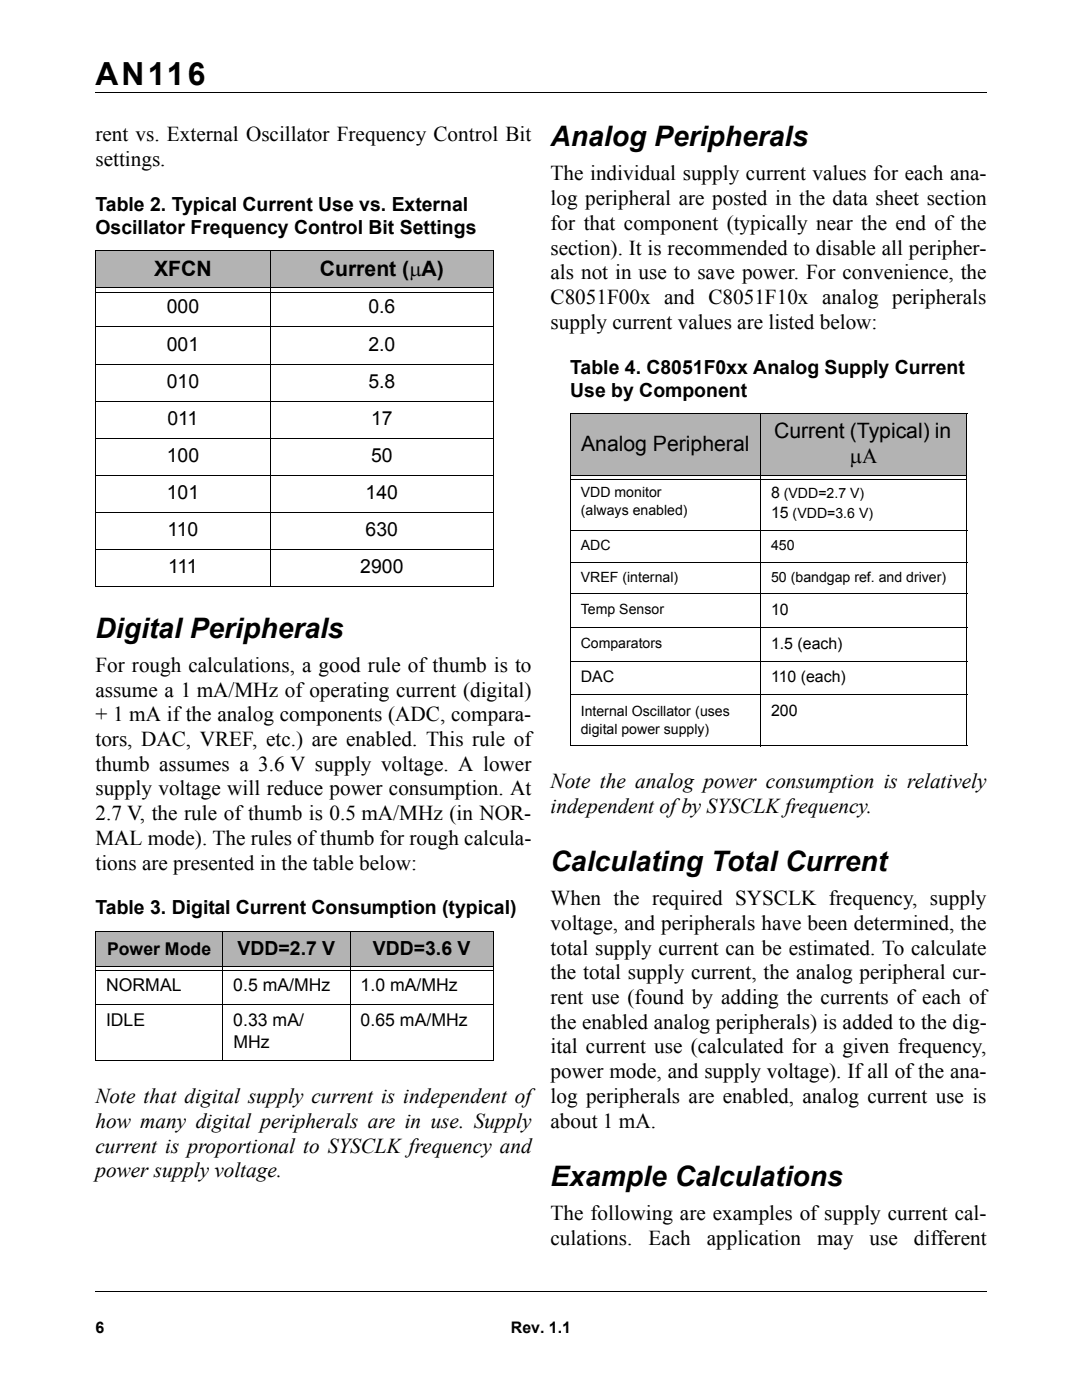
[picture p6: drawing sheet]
<svg xmlns="http://www.w3.org/2000/svg" width="216mm" height="279mm" viewBox="0 0 216 279" stroke-linecap="round" stroke-linejoin="round" font-family="sans-serif">
<defs><g id="words">
<text font-size="6.3" x="19" y="16.9">AN116</text>
<g font-size="5.6">
<text x="109.9" y="29.2">Analog Peripherals</text>
<text x="19" y="127.2">Digital Peripherals</text>
<text x="109.9" y="173.8">Calculating Total Current</text>
<text x="109.9" y="236.6">Example Calculations</text>
</g>
<g font-size="4.2">
<text x="19" y="28.2">rent vs. External Oscillator Frequency Control Bit</text>
<text x="19" y="33.1">settings.</text>
<text x="109.9" y="36">The individual supply current values for each ana-</text>
<text x="109.9" y="40.9">log peripheral are posted in the data sheet section</text>
<text x="109.9" y="45.8">for that component (typically near the end of the</text>
<text x="109.9" y="50.8">section). It is recommended to disable all peripher-</text>
<text x="30.8" y="55">XFCN</text>
<text x="63.8" y="55">Current (µA)</text>
<text x="109.9" y="55.7">als not in use to save power. For convenience, the</text>
<text x="109.9" y="60.7">C8051F00x and C8051F10x analog peripherals</text>
<text x="109.9" y="65.6">supply current values are listed below:</text>
<text x="116" y="90">Analog Peripheral</text>
<text x="154.5" y="87.5">Current (Typical) in</text>
<text x="169.6" y="92.4">µA</text>
<text x="19" y="134">For rough calculations, a good rule of thumb is to</text>
<text x="19" y="139">assume a 1 mA/MHz of operating current (digital)</text>
<text x="19" y="143.9">+ 1 mA if the analog components (ADC, compara-</text>
<text x="19" y="148.9">tors, DAC, VREF, etc.) are enabled. This rule of</text>
<text x="19" y="153.8">thumb assumes a 3.6 V supply voltage. A lower</text>
<text x="19" y="158.8">supply voltage will reduce power consumption. At</text>
<text x="109.9" y="157.3">Note the analog power consumption is relatively</text>
<text x="19" y="163.7">2.7 V, the rule of thumb is 0.5 mA/MHz (in NOR-</text>
<text x="109.9" y="162.3">independent of by SYSCLK frequency.</text>
<text x="19" y="168.6">MAL mode). The rules ofthumb for rough calcula-</text>
<text x="19" y="173.6">tions are presented in the table below:</text>
<text x="109.9" y="180.6">When the required SYSCLK frequency, supply</text>
<text x="109.9" y="185.6">voltage, and peripherals have been determined, the</text>
<text x="109.9" y="190.5">total supply current can be estimated. To calculate</text>
<text x="109.9" y="195.4">the total supply current, the analog peripheral cur-</text>
<text x="109.9" y="200.4">rent use (found by adding the currents of each of</text>
<text x="109.9" y="205.3">the enabled analog peripherals) is added to the dig-</text>
<text x="109.9" y="210.2">ital current use (calculated for a given frequency,</text>
<text x="109.9" y="215.2">power mode, and supply voltage). If all of the ana-</text>
<text x="19" y="220.1">Note that digital supply current is independent of log peripherals are enabled, analog current use is</text>
<text x="19" y="225.1">how many digital peripherals are in use. Supply</text>
<text x="109.9" y="225.1">about 1 mA.</text>
<text x="19" y="230">current is proportional to SYSCLK frequency and</text>
<text x="19" y="234.9">power supply voltage.</text>
<text x="109.9" y="243.4">The following are examples of supply current cal-</text>
<text x="109.9" y="248.4">culations.</text>
<text x="129.4" y="248.4">Each</text>
<text x="141" y="248.4">application</text>
<text x="163" y="248.4">may</text>
<text x="173.5" y="248.4">use</text>
<text x="182.4" y="248.4">different</text>
</g>
<g font-size="3.9">
<text x="19" y="42.1">Table 2. Typical Current Use vs. External</text>
<text x="19" y="46.7">Oscillator Frequency Control Bit Settings</text>
<text x="33.3" y="62.5">000</text>
<text x="73.5" y="62.5">0.6</text>
<text x="33.3" y="70">001</text>
<text x="73.5" y="70">2.0</text>
<text x="33.3" y="77.4">010</text>
<text x="73.5" y="77.4">5.8</text>
<text x="113.8" y="74.5">Table 4. C8051F0xx Analog Supply Current</text>
<text x="113.8" y="79.1">Use by Component</text>
<text x="33.4" y="84.8">011</text>
<text x="74" y="84.8">17</text>
<text x="33.3" y="92.2">100</text>
<text x="74" y="92.2">50</text>
<text x="33.3" y="99.6">101</text>
<text x="73" y="99.6">140</text>
<text x="33.4" y="107">110</text>
<text x="73" y="107">630</text>
<text x="33.6" y="114.4">111</text>
<text x="71.9" y="114.4">2900</text>
<text x="19.1" y="182.5">Table 3. Digital Current Consumption (typical)</text>
<text x="47.4" y="190.6">VDD=2.7 V</text>
<text x="74.4" y="190.6">VDD=3.6 V</text>
</g>
<g font-size="3.5">
<text x="21.4" y="190.6">Power Mode</text>
<text x="21.2" y="197.8">NORMAL</text>
<text x="46.6" y="197.8">0.5 mA/MHz</text>
<text x="71.9" y="197.8">1.0 mA/MHz</text>
<text x="21.2" y="204.9">IDLE</text>
<text x="46.6" y="204.9">0.33 mA/</text>
<text x="46.6" y="209.1">MHz</text>
<text x="72" y="204.9">0.65 mA/MHz</text>
</g>
<g font-size="3.2">
<text x="153.9" y="99.5">8</text>
<text x="153.9" y="103.4">15</text>
<text x="153.9" y="122.8">10</text>
<text x="153.9" y="129.5">1.5 (each)</text>
<text x="115.9" y="136.2">DAC</text>
<text x="153.9" y="136.2">110 (each)</text>
<text x="153.9" y="142.9">200</text>
<text x="19" y="266">6</text>
<text x="102" y="266">Rev. 1.1</text>
</g>
<g font-size="2.8">
<text x="115.9" y="99.3">VDD monitor</text>
<text x="156.4" y="99.5">(VDD=2.7 V)</text>
<text x="115.9" y="102.8">(always enabled)</text>
<text x="158.2" y="103.4">(VDD=3.6 V)</text>
<text x="115.9" y="109.8">ADC</text>
<text x="153.9" y="109.8">450</text>
<text x="115.9" y="116.2">VREF (internal)</text>
<text x="153.9" y="116.2">50 (bandgap ref. and driver)</text>
<text x="115.9" y="122.5">Temp Sensor</text>
<text x="115.9" y="129.2">Comparators</text>
<text x="115.9" y="142.9">Internal Oscillator (uses</text>
<text x="115.9" y="146.5">digital power supply)</text>
</g>
</g></defs>
<path d="M19 18.4h177.8M19.1 257.8h177.8" fill="none" stroke="#000" stroke-width=".2"/>
<g fill="#fff">
<path d="M159.3 259.4h38.1v14.5h-38.1z"/>
<path d="M159.4 259.4h38v14.5h-38z"/>
</g>
<g fill="#b3b3b3">
<path d="M19 50.1h35.1v7.2h-35.1z"/>
<path d="M54 50.1h44.5v7.2h-44.5z"/>
<path d="M19 185.9h25.5v6.9h-25.5z"/>
<path d="M44.4 185.9h25.5v6.9h-25.5z"/>
<path d="M69.8 185.9h28.7v6.9h-28.7z"/>
</g>
<g fill="none" stroke="#000" stroke-width=".2">
<path d="M19 50.1h79.5M19 50.2v66.8M19.1 57.4h79.2M19.1 58.3h79.2M54 50v67.2M98.4 50.2v66.8M19 65.3h79.5M19 72.7h79.5M19 80.1h79.5M19 87.5h79.5M19 94.9h79.5M19 102.3h79.5"/>
<path d="M19 109.7h79.5M19 117.1h79.5M19 185.9h79.5M19 186v25.6M19.1 192.9h79.2M19.1 193.8h79.2M44.5 185.8v26M69.8 185.8v26M98.4 186v25.6M19 200.4h79.5M19 211.7h79.5"/>
</g>
<g fill="#b3b3b3">
<path d="M113.8 82.5h38v12.2h-38z"/>
<path d="M151.7 82.5h41.3v12.2h-41.3z"/>
</g>
<g fill="none" stroke="#000" stroke-width=".2">
<path d="M113.7 82.5h79.3M113.8 82.6v66.2M113.9 94.8h78.9M113.9 95.7h78.9M151.7 82.5v66.5M192.9 82.6v66.2M113.7 105.8h79.3M113.7 112.2h79.3M113.7 118.5h79.3M113.7 125.2h79.3M113.7 131.9h79.3M113.7 138.6h79.3"/>
<path d="M113.7 148.9h79.3"/>
</g>
<use href="#words"/>
</svg>
